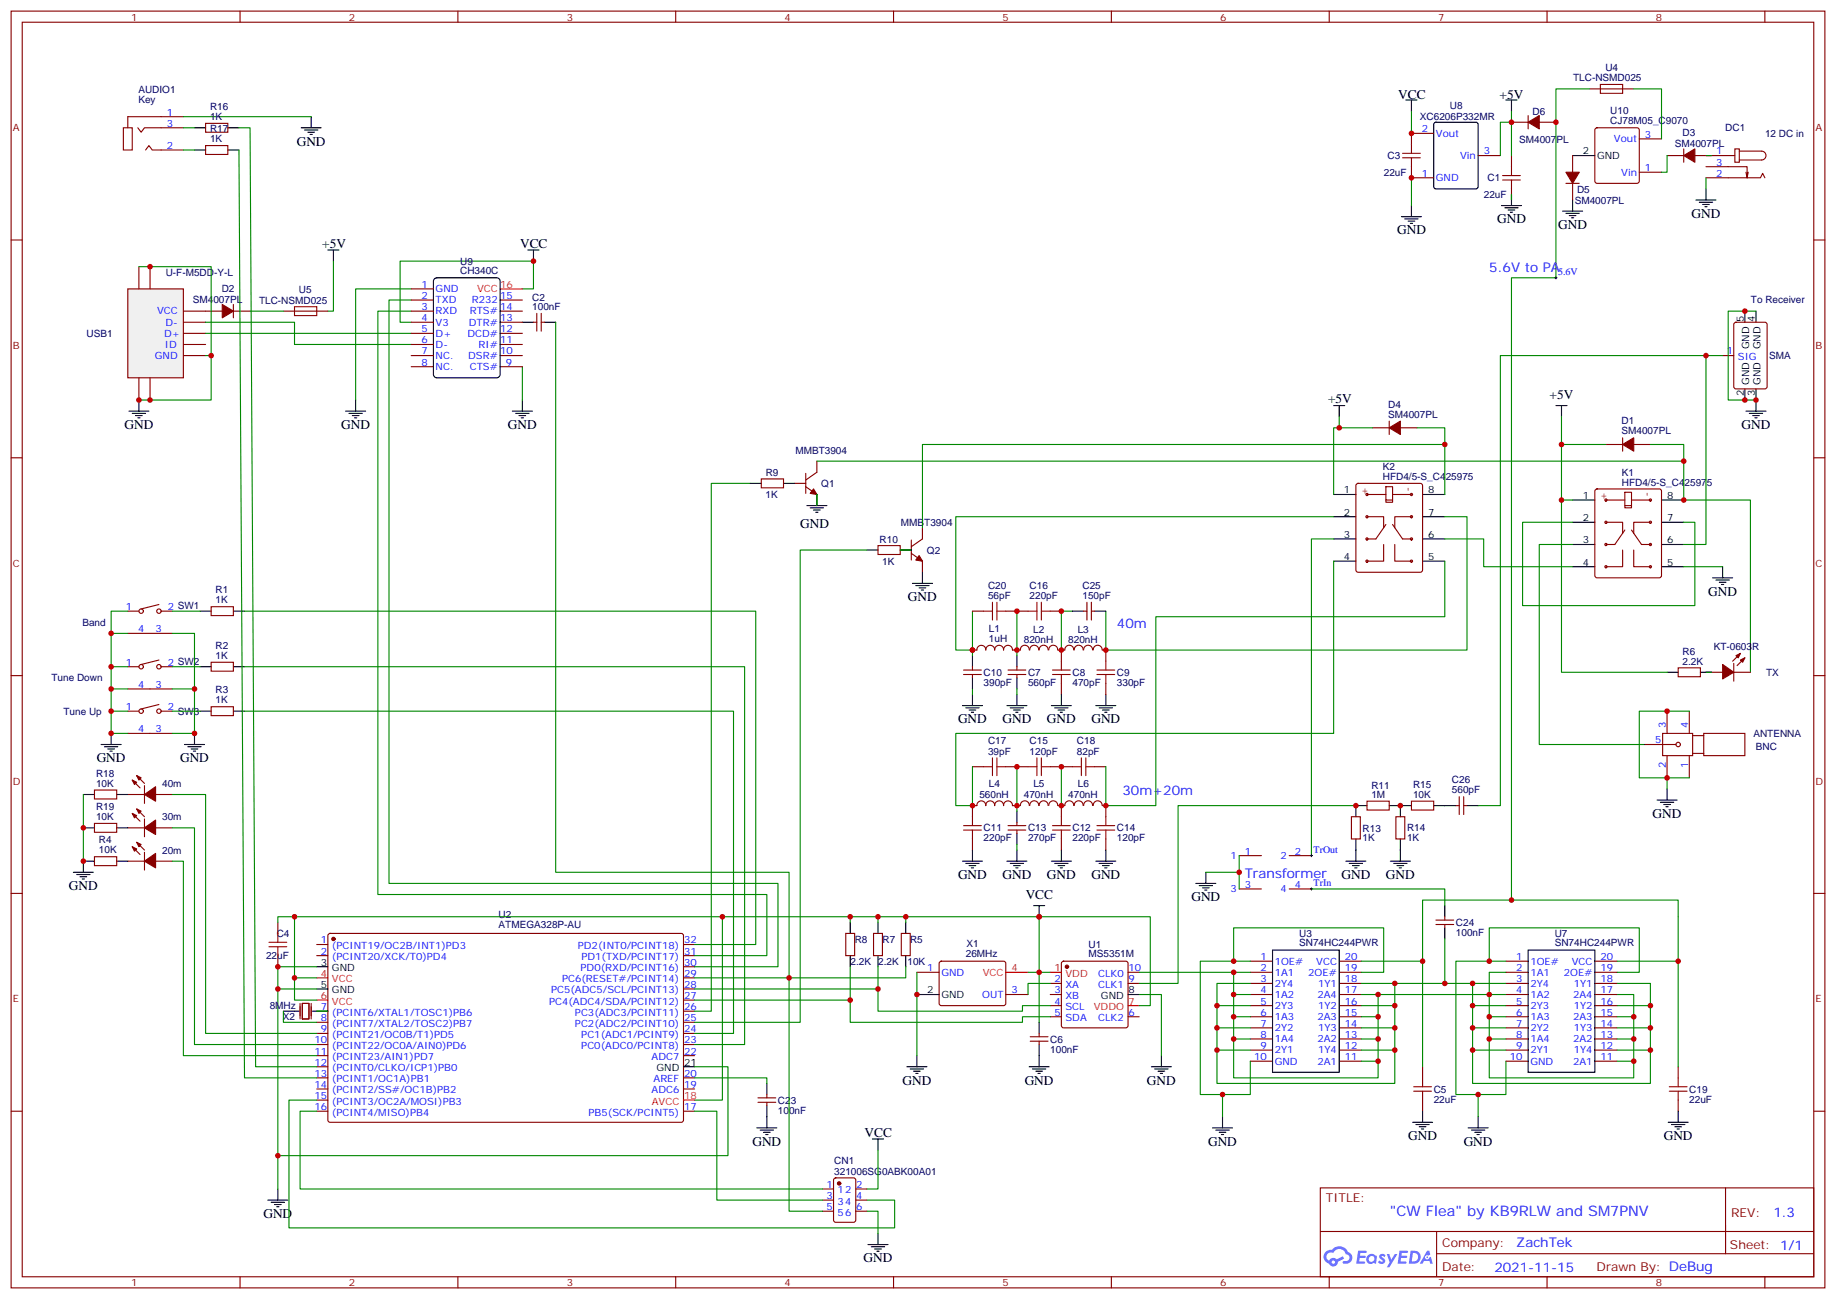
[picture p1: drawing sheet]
<svg xmlns="http://www.w3.org/2000/svg" width="583mm" height="413mm" viewBox="0 0 583 413" stroke-linecap="round" stroke-linejoin="round" font-family="sans-serif">
<defs><g id="words">
<text font-size="4.6" fill="#00f" x="441.2" y="386.1">&quot;CW Flea&quot; by KB9RLW and SM7PNV</text>
<g font-size="4.2">
<text x="443.8" y="31.4">VCC</text>
<text x="476" y="31.4">+5V</text>
<text x="94.2" y="46.2">GND</text>
<text x="475.2" y="70.9">GND</text>
<text x="537" y="69.1">GND</text>
<text x="443.5" y="74.4">GND</text>
<text x="494.6" y="72.7">GND</text>
<text x="102.3" y="78.7">+5V</text>
<text x="165.1" y="78.7">VCC</text>
<text x="421.6" y="128.1">+5V</text>
<text x="491.9" y="126.7">+5V</text>
<text x="39.5" y="136.2">GND</text>
<text x="108.3" y="136.2">GND</text>
<text x="161.2" y="136.2">GND</text>
<text x="552.8" y="136.2">GND</text>
<text x="254" y="167.6">GND</text>
<text x="288.2" y="190.9">GND</text>
<text x="542.2" y="189.1">GND</text>
<text x="304.1" y="229.7">GND</text>
<text x="318.2" y="229.7">GND</text>
<text x="332.3" y="229.7">GND</text>
<text x="346.4" y="229.7">GND</text>
<text x="30.7" y="242">GND</text>
<text x="57.1" y="242">GND</text>
<text x="524.6" y="259.6">GND</text>
<text x="304.1" y="279">GND</text>
<text x="318.2" y="279">GND</text>
<text x="332.3" y="279">GND</text>
<text x="346.4" y="279">GND</text>
<text x="425.8" y="279">GND</text>
<text x="439.9" y="279">GND</text>
<text x="21.9" y="282.6">GND</text>
<text x="325.6" y="285.4">VCC</text>
<text x="378.2" y="286.1">GND</text>
<text x="286.5" y="344.3">GND</text>
<text x="325.3" y="344.3">GND</text>
<text x="364.1" y="344.3">GND</text>
<text x="238.8" y="363.7">GND</text>
<text x="274.5" y="360.9">VCC</text>
<text x="383.5" y="363.7">GND</text>
<text x="447" y="362">GND</text>
<text x="464.6" y="363.7">GND</text>
<text x="528.1" y="362">GND</text>
<text x="83.6" y="386.6">GND</text>
<text x="274.1" y="400.8">GND</text>
</g>
<g font-size="4.2" fill="#00f">
<text x="472.7" y="86.4">5.6V to PA</text>
<text x="354.5" y="199.3">40m</text>
<text x="356.3" y="252.2">30m+20m</text>
<text x="395.1" y="278.7">Transformer</text>
<text x="562.9" y="386.4">1.3</text>
<text x="481.3" y="395.9">ZachTek</text>
<text x="474.4" y="403.7">2021-11-15</text>
</g>
<g font-size="3.9" fill="#800">
<text x="420.9" y="381.7">TITLE:</text>
<text x="549.5" y="386.4">REV:</text>
<text x="457.8" y="395.9">Company:</text>
<text x="549.1" y="396.5">Sheet: 1/1</text>
<text x="457.8" y="403.6">Date:</text>
<text x="506.8" y="403.7">Drawn By: DeBug</text>
</g>
<g font-size="3.2" fill="#800">
<text x="41.6" y="6.5">1</text>
<text x="110.8" y="6.5">2</text>
<text x="179.9" y="6.5">3</text>
<text x="249.1" y="6.5">4</text>
<text x="318.2" y="6.5">5</text>
<text x="387.3" y="6.5">6</text>
<text x="456.5" y="6.5">7</text>
<text x="525.6" y="6.5">8</text>
<text x="4.1" y="41.6">A</text>
<text x="576.3" y="41.6">A</text>
<text x="4.1" y="110.8">B</text>
<text x="576.3" y="110.8">B</text>
<text x="432.5" y="154.5" transform="rotate(90 432.5 154.5)">+</text>
<text x="446.3" y="154.5" transform="rotate(90 446.3 154.5)">-</text>
<text x="508.4" y="156.3" transform="rotate(90 508.4 156.3)">+</text>
<text x="522.1" y="156.3" transform="rotate(90 522.1 156.3)">-</text>
<text x="4.1" y="179.9">C</text>
<text x="576.3" y="179.9">C</text>
<text x="4.1" y="249.1">D</text>
<text x="576.3" y="249.1">D</text>
<text x="4.1" y="318.2">E</text>
<text x="576.3" y="318.2">E</text>
<text x="41.6" y="408.3">1</text>
<text x="110.8" y="408.3">2</text>
<text x="179.9" y="408.3">3</text>
<text x="249.1" y="408.3">4</text>
<text x="318.2" y="408.3">5</text>
<text x="387.3" y="408.3">6</text>
<text x="456.5" y="408.3">7</text>
<text x="525.6" y="408.3">8</text>
</g>
<g font-size="3.2" fill="#000080">
<text x="509.6" y="22.6">U4</text>
<text x="43.9" y="29.4">AUDIO1</text>
<text x="499.4" y="25.8">TLC-NSMD025</text>
<text x="43.9" y="32.6">Key</text>
<text x="66.7" y="34.9">R16</text>
<text x="460.2" y="34.7">U8</text>
<text x="66.7" y="38.1">1K</text>
<text x="66.7" y="41.9">R17</text>
<text x="450.7" y="38.2">XC6206P332MR</text>
<text x="486.5" y="36.5">D6</text>
<text x="511.1" y="39.4">CJ78M05_C9070</text>
<text x="511.1" y="36.3">U10</text>
<text x="547.7" y="41.7">DC1</text>
<text x="66.7" y="45.2">1K</text>
<text x="482.2" y="45.3">SM4007PL</text>
<text x="531.6" y="46.8">SM4007PL</text>
<text x="534.1" y="43.3">D3</text>
<text x="560.3" y="43.4">12 DC in</text>
<text x="440.4" y="50.5">C3</text>
<text x="439.3" y="55.8">22uF</text>
<text x="472.2" y="57.6">C1</text>
<text x="471" y="62.9">22uF</text>
<text x="499.9" y="64.7">SM4007PL</text>
<text x="500.6" y="61.1">D5</text>
<text x="52.6" y="87.5">U-F-M5DD-Y-L</text>
<text x="146.1" y="87.1">CH340C</text>
<text x="146.1" y="84">U9</text>
<text x="70.4" y="92.7">D2</text>
<text x="94.9" y="93.1">U5</text>
<text x="169" y="95.5">C2</text>
<text x="61.2" y="96.2">SM4007PL</text>
<text x="82.2" y="96.4">TLC-NSMD025</text>
<text x="169" y="98.4">100nF</text>
<text x="555.8" y="96.3">To Receiver</text>
<text x="27.4" y="107">USB1</text>
<text x="561.6" y="113.9">SMA</text>
<text x="440.6" y="129.5">D4</text>
<text x="440.6" y="132.6">SM4007PL</text>
<text x="514.7" y="137.9">SM4007PL</text>
<text x="514.7" y="134.8">D1</text>
<text x="252.5" y="144">MMBT3904</text>
<text x="439" y="149.2">K2</text>
<text x="243.1" y="151.1">R9</text>
<text x="260.7" y="154.6">Q1</text>
<text x="439" y="152.4">HFD4/5-S_C425975</text>
<text x="514.8" y="154.2">HFD4/5-S_C425975</text>
<text x="514.8" y="151">K1</text>
<text x="243" y="158.1">1K</text>
<text x="286" y="166.9">MMBT3904</text>
<text x="279.2" y="172.2">R10</text>
<text x="280" y="179.3">1K</text>
<text x="294.2" y="175.8">Q2</text>
<text x="68.4" y="191.6">1K</text>
<text x="68.4" y="188.3">R1</text>
<text x="313.6" y="190.1">56pF</text>
<text x="313.6" y="186.9">C20</text>
<text x="326.8" y="190.1">220pF</text>
<text x="326.8" y="186.9">C16</text>
<text x="343.6" y="190.1">150pF</text>
<text x="343.6" y="187">C25</text>
<text x="26.1" y="198.7">Band</text>
<text x="313.9" y="203.8">1uH</text>
<text x="313.9" y="200.7">L1</text>
<text x="328" y="200.8">L2</text>
<text x="342.1" y="200.8">L3</text>
<text x="68.4" y="209.2">1K</text>
<text x="68.4" y="206">R2</text>
<text x="325" y="204">820nH</text>
<text x="339.1" y="204">820nH</text>
<text x="534.1" y="208">R6</text>
<text x="544" y="206.4">KT-0603R</text>
<text x="312.2" y="214.6">C10</text>
<text x="326.3" y="214.6">C7</text>
<text x="340.4" y="214.6">C8</text>
<text x="354.5" y="214.6">C9</text>
<text x="534.1" y="211">2.2K</text>
<text x="560.6" y="214.5">TX</text>
<text x="16.3" y="216.3">Tune Down</text>
<text x="68.4" y="220.1">R3</text>
<text x="312.2" y="217.7">390pF</text>
<text x="326.3" y="217.7">560pF</text>
<text x="340.4" y="217.7">470pF</text>
<text x="354.5" y="217.7">330pF</text>
<text x="20.2" y="226.9">Tune Up</text>
<text x="56.4" y="226.9">SW3</text>
<text x="68.4" y="223.3">1K</text>
<text x="556.6" y="234">ANTENNA</text>
<text x="313.6" y="239.5">39pF</text>
<text x="313.6" y="236.3">C17</text>
<text x="326.8" y="239.5">120pF</text>
<text x="326.8" y="236.3">C15</text>
<text x="341.9" y="239.5">82pF</text>
<text x="341.9" y="236.3">C18</text>
<text x="557.4" y="238.1">BNC</text>
<text x="30.5" y="249.8">10K</text>
<text x="30.5" y="246.6">R18</text>
<text x="51.5" y="249.8">40m</text>
<text x="313.9" y="250">L4</text>
<text x="328" y="250">L5</text>
<text x="342.1" y="250">L6</text>
<text x="435.3" y="250.4">R11</text>
<text x="448.5" y="250.1">R15</text>
<text x="460.9" y="251.9">560pF</text>
<text x="460.9" y="248.7">C26</text>
<text x="30.5" y="257.1">R19</text>
<text x="310.9" y="253.4">560nH</text>
<text x="325" y="253.4">470nH</text>
<text x="339.1" y="253.4">470nH</text>
<text x="435.3" y="253.3">1M</text>
<text x="448.5" y="253.3">10K</text>
<text x="30.5" y="260.4">10K</text>
<text x="51.5" y="260.4">30m</text>
<text x="312.2" y="264">C11</text>
<text x="326.3" y="263.9">C13</text>
<text x="340.4" y="264">C12</text>
<text x="354.5" y="263.9">C14</text>
<text x="432.5" y="264">R13</text>
<text x="446.6" y="264">R14</text>
<text x="31.4" y="267.7">R4</text>
<text x="312.2" y="267.1">220pF</text>
<text x="326.3" y="267.1">270pF</text>
<text x="340.4" y="267.1">220pF</text>
<text x="354.5" y="267.1">120pF</text>
<text x="432.5" y="266.9">1K</text>
<text x="446.6" y="267.1">1K</text>
<text x="31.4" y="270.9">10K</text>
<text x="51.5" y="271">20m</text>
<text x="158.3" y="291.3">U2</text>
<text x="462.1" y="293.9">C24</text>
<text x="87.9" y="297.5">C4</text>
<text x="158.3" y="294.7">ATMEGA328P-AU</text>
<text x="271.3" y="299.2">R8</text>
<text x="280.1" y="299.2">R7</text>
<text x="288.9" y="299.2">R5</text>
<text x="412.4" y="297.5">U3</text>
<text x="462.1" y="297.2">100nF</text>
<text x="493.5" y="297.5">U7</text>
<text x="84.4" y="304.6">22uF</text>
<text x="306.6" y="303.9">26MHz</text>
<text x="306.8" y="300.7">X1</text>
<text x="345.6" y="304">MS5351M</text>
<text x="345.6" y="301">U1</text>
<text x="412.4" y="300.4">SN74HC244PWR</text>
<text x="493.5" y="300.4">SN74HC244PWR</text>
<text x="270" y="306.3">2.2K</text>
<text x="278.8" y="306.3">2.2K</text>
<text x="288.1" y="306.3">10K</text>
<text x="85.6" y="320.4">8MHz</text>
<text x="89.8" y="323.9">X2</text>
<text x="333.4" y="334.2">100nF</text>
<text x="333.4" y="331">C6</text>
<text x="455.1" y="346.9">C5</text>
<text x="536.2" y="346.9">C19</text>
<text x="246.9" y="353.6">100nF</text>
<text x="246.9" y="350.4">C23</text>
<text x="455.1" y="350.1">22uF</text>
<text x="536.2" y="350.1">22uF</text>
<text x="264.8" y="369.5">CN1</text>
<text x="264.8" y="372.9">321006SG0ABK00A01</text>
</g>
<g font-size="3.2" fill="#00f">
<text x="52.9" y="36.7">1</text>
<text x="52.9" y="40.2">3</text>
<text x="451.3" y="42">2</text>
<text x="52.9" y="47.3">2</text>
<text x="455.8" y="43.4">Vout</text>
<text x="512.3" y="45.2">Vout</text>
<text x="522.1" y="43.7">3</text>
<text x="463.4" y="50.4">Vin</text>
<text x="471" y="49">3</text>
<text x="544.8" y="49">1</text>
<text x="544.8" y="52.6">3</text>
<text x="451.3" y="56.1">1</text>
<text x="455.8" y="57.5">GND</text>
<text x="514.6" y="55.7">Vin</text>
<text x="522.1" y="54.3">1</text>
<text x="544.8" y="56.1">2</text>
<text x="494.6" y="87.3">5.6V</text>
<text x="133.8" y="94.9">2</text>
<text x="133.8" y="91.4">1</text>
<text x="138.3" y="92.8">GND</text>
<text x="158.7" y="94.9">15</text>
<text x="49.8" y="99.8">VCC</text>
<text x="133.8" y="102">4</text>
<text x="133.8" y="98.4">3</text>
<text x="138.3" y="99.8">RXD</text>
<text x="138.3" y="96.3">TXD</text>
<text x="149.1" y="99.8">RTS#</text>
<text x="149.8" y="96.3">R232</text>
<text x="158.7" y="98.4">14</text>
<text x="158.7" y="102">13</text>
<text x="52.1" y="106.9">D+</text>
<text x="52.6" y="103.4">D-</text>
<text x="133.8" y="105.5">5</text>
<text x="138.3" y="106.9">D+</text>
<text x="138.3" y="103.4">V3</text>
<text x="148.3" y="106.9">DCD#</text>
<text x="148.8" y="103.4">DTR#</text>
<text x="158.7" y="105.5">12</text>
<text x="49.2" y="113.9">GND</text>
<text x="52.3" y="110.4">ID</text>
<text x="133.8" y="112.5">7</text>
<text x="133.8" y="109">6</text>
<text x="138.3" y="113.9">NC.</text>
<text x="138.3" y="110.4">D-</text>
<text x="148.6" y="113.9">DSR#</text>
<text x="151.9" y="110.4">RI#</text>
<text x="158.7" y="109">11</text>
<text x="158.7" y="112.5">10</text>
<text x="548.1" y="112.5">1</text>
<text x="133.8" y="116.1">8</text>
<text x="138.3" y="117.5">NC.</text>
<text x="149.1" y="117.5">CTS#</text>
<text x="160.5" y="116.1">9</text>
<text x="551.6" y="114.3">SIG</text>
<text x="40" y="193.7">1</text>
<text x="53.3" y="193.7">2 SW1</text>
<text x="43.8" y="200.7">4</text>
<text x="49.4" y="200.7">3</text>
<text x="40" y="211.3">1</text>
<text x="53.3" y="211.3">2 SW2</text>
<text x="43.8" y="218.4">4</text>
<text x="49.4" y="218.4">3</text>
<text x="40" y="225.4">1</text>
<text x="53.3" y="225.4">2</text>
<text x="43.8" y="232.5">4</text>
<text x="49.4" y="232.5">3</text>
<text x="528.8" y="231.1" transform="rotate(-90 528.8 231.1)">3</text>
<text x="535.9" y="231.1" transform="rotate(-90 535.9 231.1)">4</text>
<text x="525.4" y="236">5</text>
<text x="528.8" y="243.7" transform="rotate(-90 528.8 243.7)">2</text>
<text x="535.9" y="243.7" transform="rotate(-90 535.9 243.7)">1</text>
<text x="390.6" y="272.7">1</text>
<text x="395.1" y="271.3">1</text>
<text x="406.5" y="272.7">2</text>
<text x="411" y="271.3">2</text>
<text x="417" y="270.8">TrOut</text>
<text x="395.1" y="281.9">3</text>
<text x="411" y="281.9">4</text>
<text x="417" y="281.3">TrIn</text>
<text x="390.6" y="283.3">3</text>
<text x="406.5" y="283.3">4</text>
<text x="101.9" y="299.5">1</text>
<text x="217.1" y="299.5">32</text>
<text x="101.9" y="303">2</text>
<text x="105.4" y="301.3">(PCINT19/OC2B/INT1)PD3</text>
<text x="105.4" y="304.8">(PCINT20/XCK/T0)PD4</text>
<text x="183.4" y="301.3">PD2(INT0/PCINT18)</text>
<text x="184.6" y="304.8">PD1(TXD/PCINT17)</text>
<text x="217.1" y="303">31</text>
<text x="400.2" y="304.8">1</text>
<text x="426.9" y="304.8">20</text>
<text x="481.3" y="304.8">1</text>
<text x="508" y="304.8">20</text>
<text x="178.4" y="311.9">PC6(RESET#/PCINT14)</text>
<text x="184.3" y="308.3">PD0(RXD/PCINT16)</text>
<text x="217.1" y="310.1">29</text>
<text x="217.1" y="306.6">30</text>
<text x="294.3" y="308.3">1</text>
<text x="298.8" y="309.7">GND</text>
<text x="334.7" y="311.9">2</text>
<text x="348.6" y="310.1">CLK0</text>
<text x="358.2" y="311.9">9</text>
<text x="358.2" y="308.3">10</text>
<text x="400.2" y="308.3">2</text>
<text x="400.2" y="311.9">3</text>
<text x="404.6" y="306.2">1OE#</text>
<text x="404.6" y="309.7">1A1</text>
<text x="415.3" y="309.7">2OE#</text>
<text x="417.8" y="306.2">VCC</text>
<text x="426.9" y="311.9">18</text>
<text x="426.9" y="308.3">19</text>
<text x="481.3" y="308.3">2</text>
<text x="481.3" y="311.9">3</text>
<text x="485.8" y="306.2">1OE#</text>
<text x="485.8" y="309.7">1A1</text>
<text x="496.4" y="309.7">2OE#</text>
<text x="498.9" y="306.2">VCC</text>
<text x="508" y="311.9">18</text>
<text x="508" y="308.3">19</text>
<text x="174.9" y="315.4">PC5(ADC5/SCL/PCINT13)</text>
<text x="217.1" y="317.1">27</text>
<text x="217.1" y="313.6">28</text>
<text x="311.8" y="316.8">OUT</text>
<text x="321" y="315.4">3</text>
<text x="334.7" y="315.4">3</text>
<text x="338.2" y="313.6">XA</text>
<text x="338.2" y="317.1">XB</text>
<text x="348.6" y="313.6">CLK1</text>
<text x="400.2" y="315.4">4</text>
<text x="404.6" y="313.3">2Y4</text>
<text x="404.6" y="316.8">1A2</text>
<text x="418.2" y="316.8">2A4</text>
<text x="418.4" y="313.3">1Y1</text>
<text x="426.9" y="315.4">17</text>
<text x="481.3" y="315.4">4</text>
<text x="485.8" y="313.3">2Y4</text>
<text x="485.8" y="316.8">1A2</text>
<text x="499.3" y="316.8">2A4</text>
<text x="499.5" y="313.3">1Y1</text>
<text x="508" y="315.4">17</text>
<text x="101.9" y="320.7">7</text>
<text x="105.4" y="322.4">(PCINT6/XTAL1/TOSC1)PB6</text>
<text x="174.3" y="318.9">PC4(ADC4/SDA/PCINT12)</text>
<text x="182.5" y="322.4">PC3(ADC3/PCINT11)</text>
<text x="217.1" y="320.7">26</text>
<text x="334.7" y="318.9">4</text>
<text x="334.7" y="322.4">5</text>
<text x="338.2" y="320.7">SCL</text>
<text x="358.2" y="322.4">6</text>
<text x="400.2" y="318.9">5</text>
<text x="400.2" y="322.4">6</text>
<text x="404.6" y="320.3">2Y3</text>
<text x="404.6" y="323.9">1A3</text>
<text x="418.2" y="323.9">2A3</text>
<text x="418.4" y="320.3">1Y2</text>
<text x="426.9" y="322.4">15</text>
<text x="426.9" y="318.9">16</text>
<text x="481.3" y="318.9">5</text>
<text x="481.3" y="322.4">6</text>
<text x="485.8" y="320.3">2Y3</text>
<text x="485.8" y="323.9">1A3</text>
<text x="499.3" y="323.9">2A3</text>
<text x="499.5" y="320.3">1Y2</text>
<text x="508" y="322.4">15</text>
<text x="508" y="318.9">16</text>
<text x="101.9" y="324.2">8</text>
<text x="101.9" y="327.7">9</text>
<text x="105.4" y="326">(PCINT7/XTAL2/TOSC2)PB7</text>
<text x="105.4" y="329.5">(PCINT21/OC0B/T1)PD5</text>
<text x="182.5" y="326">PC2(ADC2/PCINT10)</text>
<text x="184.5" y="329.5">PC1(ADC1/PCINT9)</text>
<text x="217.1" y="327.7">24</text>
<text x="217.1" y="324.2">25</text>
<text x="338.2" y="324.2">SDA</text>
<text x="348.6" y="324.2">CLK2</text>
<text x="400.2" y="326">7</text>
<text x="400.2" y="329.5">8</text>
<text x="404.6" y="327.4">2Y2</text>
<text x="418.4" y="327.4">1Y3</text>
<text x="426.9" y="329.5">13</text>
<text x="426.9" y="326">14</text>
<text x="481.3" y="326">7</text>
<text x="481.3" y="329.5">8</text>
<text x="485.8" y="327.4">2Y2</text>
<text x="499.5" y="327.4">1Y3</text>
<text x="508" y="329.5">13</text>
<text x="508" y="326">14</text>
<text x="99.9" y="331.3">10</text>
<text x="99.9" y="334.8">11</text>
<text x="105.4" y="333">(PCINT22/OC0A/AIN0)PD6</text>
<text x="184.5" y="333">PC0(ADC0/PCINT8)</text>
<text x="217.1" y="334.8">22</text>
<text x="217.1" y="331.3">23</text>
<text x="400.2" y="333">9</text>
<text x="404.6" y="330.9">1A4</text>
<text x="404.6" y="334.4">2Y1</text>
<text x="418.2" y="330.9">2A2</text>
<text x="418.4" y="334.4">1Y4</text>
<text x="426.9" y="333">12</text>
<text x="481.3" y="333">9</text>
<text x="485.8" y="330.9">1A4</text>
<text x="485.8" y="334.4">2Y1</text>
<text x="499.3" y="330.9">2A2</text>
<text x="499.5" y="334.4">1Y4</text>
<text x="508" y="333">12</text>
<text x="99.9" y="338.3">12</text>
<text x="99.9" y="341.8">13</text>
<text x="105.4" y="336.6">(PCINT23/AIN1)PD7</text>
<text x="105.4" y="340.1">(PCINT0/CLKO/ICP1)PB0</text>
<text x="206.8" y="336.6">ADC7</text>
<text x="217.1" y="341.8">20</text>
<text x="398.1" y="336.6">10</text>
<text x="404.6" y="338">GND</text>
<text x="418.2" y="338">2A1</text>
<text x="426.9" y="336.6">11</text>
<text x="479.3" y="336.6">10</text>
<text x="485.8" y="338">GND</text>
<text x="499.3" y="338">2A1</text>
<text x="508" y="336.6">11</text>
<text x="99.9" y="345.4">14</text>
<text x="105.4" y="343.6">(PCINT1/OC1A)PB1</text>
<text x="105.4" y="347.1">(PCINT2/SS#/OC1B)PB2</text>
<text x="206.8" y="347.1">ADC6</text>
<text x="207.4" y="343.6">AREF</text>
<text x="217.1" y="345.4">19</text>
<text x="99.9" y="348.9">15</text>
<text x="99.9" y="352.4">16</text>
<text x="105.4" y="350.7">(PCINT3/OC2A/MOSI)PB3</text>
<text x="217.1" y="352.4">17</text>
<text x="105.4" y="354.2">(PCINT4/MISO)PB4</text>
<text x="186.8" y="354.2">PB5(SCK/PCINT5)</text>
<text x="262.4" y="377.1">1</text>
<text x="271.8" y="377.1">2</text>
<text x="262.4" y="380.6">3</text>
<text x="265.9" y="378.9">12</text>
<text x="265.9" y="382.4">34</text>
<text x="271.8" y="380.6">4</text>
<text x="262.4" y="384.2">5</text>
<text x="265.9" y="385.9">56</text>
<text x="271.8" y="384.2">6</text>
</g>
<g font-size="3.2">
<text x="502.5" y="49">2</text>
<text x="506.9" y="50.4">GND</text>
<text x="553.5" y="102.1" transform="rotate(-90 553.5 102.1)">5</text>
<text x="557" y="102.1" transform="rotate(-90 557 102.1)">4</text>
<text x="555.3" y="110.9" transform="rotate(-90 555.3 110.9)">GND</text>
<text x="558.8" y="110.9" transform="rotate(-90 558.8 110.9)">GND</text>
<text x="553.5" y="125.7" transform="rotate(-90 553.5 125.7)">2</text>
<text x="555.3" y="122.2" transform="rotate(-90 555.3 122.2)">GND</text>
<text x="557" y="125.7" transform="rotate(-90 557 125.7)">3</text>
<text x="558.8" y="122.2" transform="rotate(-90 558.8 122.2)">GND</text>
<text x="426.6" y="156.6">1</text>
<text x="453.3" y="156.6">8</text>
<text x="502.5" y="158.4">1</text>
<text x="529.2" y="158.4">8</text>
<text x="426.6" y="163.7">2</text>
<text x="453.3" y="163.7">7</text>
<text x="502.5" y="165.5">2</text>
<text x="529.2" y="165.5">7</text>
<text x="426.6" y="170.7">3</text>
<text x="453.3" y="170.7">6</text>
<text x="502.5" y="172.5">3</text>
<text x="529.2" y="172.5">6</text>
<text x="426.6" y="177.8">4</text>
<text x="453.3" y="177.8">5</text>
<text x="502.5" y="179.6">4</text>
<text x="529.2" y="179.6">5</text>
<text x="101.9" y="306.6">3</text>
<text x="105.4" y="308.3">GND</text>
<text x="101.9" y="313.6">5</text>
<text x="105.4" y="315.4">GND</text>
<text x="294.3" y="315.4">2</text>
<text x="298.8" y="316.8">GND</text>
<text x="349.5" y="317.1">GND</text>
<text x="358.2" y="315.4">8</text>
<text x="208.4" y="340.1">GND</text>
<text x="217.1" y="338.3">21</text>
</g>
<g font-size="3.2" fill="#f00">
<text x="151.4" y="92.8">VCC</text>
<text x="158.7" y="91.4">16</text>
<text x="101.9" y="310.1">4</text>
<text x="105.4" y="311.9">VCC</text>
<text x="312" y="309.7">VCC</text>
<text x="321" y="308.3">4</text>
<text x="334.7" y="308.3">1</text>
<text x="338.2" y="310.1">VDD</text>
<text x="101.9" y="317.1">6</text>
<text x="105.4" y="318.9">VCC</text>
<text x="347.2" y="320.7">VDDO</text>
<text x="358.2" y="318.9">7</text>
<text x="206.9" y="350.7">AVCC</text>
<text x="217.1" y="348.9">18</text>
</g>
</g></defs>
<g fill="none" stroke="#870000" stroke-width=".35">
<path d="M3.5 3.5h575.8v405.4h-575.8zM7.1 7.1h568.6v398.2h-568.6zM76.2 3.5v3.6M145.3 3.5v3.6M214.5 3.5v3.6M283.6 3.5v3.6M352.8 3.5v3.6M421.9 3.5v3.6M491.1 3.5v3.6M560.2 3.5v3.6M3.5 76.2h3.6M575.7 76.2h3.6"/>
<path d="M3.5 145.3h3.6M575.7 145.3h3.6M3.5 214.5h3.6M575.7 214.5h3.6M3.5 283.6h3.6M575.7 283.6h3.6M3.5 352.8h3.6M575.7 352.8h3.6M419.1 377.1h156.6v28.2h-156.6zM547.7 377.1v20.9M419.1 391h156.5M456 398h119.6"/>
<path d="M456 391v14.1M76.2 405.3v3.6M145.3 405.3v3.6M214.5 405.3v3.6M283.6 405.3v3.6M352.8 405.3v3.6M421.9 405.3v3.6M491.1 405.3v3.6M560.2 405.3v3.6"/>
</g>
<g fill="#5487ff">
<path d="M438.1 398.3a1.22 1.22 0 0 1 1.7 .3l-.4 .5a.47 .47 0 0 0-.3-.4 .47 .47 0 0 0-.5 .2l.1 .3a1.14 1.14 0 0 1 .8 1.7 1.14 1.14 0 0 1-1.9 0l-.2-.2 .5-.5 .7 .4a.29 .29 0 0 0 .3-.3 .29 .29 0 0 0-.2-.3 1.04 1.04 0 0 1-.6-1.7z"/>
<path d="M431.1 397h2.3l.4 .2-.2 .5-1.8 .1-.1 .8h1.5l.3 .4-.3 .4h-1.6l-.2 1.1h1.7l.2 .3-.2 .3-2.6 .1z"/>
<path d="M444.2 397.1l2.7 .1-.1 .5-1.8 .1-.2 .8h1.6l.3 .4-.4 .4h-1.6l-.1 1.1h1.7l.2 .3-.2 .3-2.7 .1z"/>
<path d="M453 397.1h.7l.3 1.2-.6 .3a.69 .69 0 0 0-1 .3 .69 .69 0 0 0 .4 1 .69 .69 0 0 0 .9-.7l.5-.2 .6 2.2h-.8l-.3-.9h-1.7l-.5 .9h-.8z"/>
<path d="M440.2 398.1h.8l.6 1.9 1.1-1.9h.9l-2.6 4.2h-.8l.9-1.5z"/>
<path d="M447.8 397.1l-.6 4.1h1.3a2.11 2.11 0 0 0 2.5-2.1 2.11 2.11 0 0 0-2.5-2zM448.5 397.8a1.43 1.43 0 0 1 1.6 1.6 1.43 1.43 0 0 1-2 1.1z"/>
<path d="M434.1 398.7a1.54 1.54 0 0 0-.1 2.1 1.54 1.54 0 0 0 2.1 .2l.7 .2 .3-2.3-.6-.3a1.49 1.49 0 0 0-2.4 .1zM434.3 399.7a.95 .95 0 0 1 1.9 0 .95 .95 0 0 1-1.9 0z"/>
<path d="M420.8 397.4a2.18 2.18 0 0 0 1.1 3.7 1.44 1.44 0 0 0 1.6 1 1.44 1.44 0 0 0 1.2-1.5l2-1-.5-.8-1.9 1a1.47 1.47 0 0 0-2.4 .4 1.39 1.39 0 0 1-.7-1.9 1.39 1.39 0 0 1 2-.5 2.12 2.12 0 0 1 2.2-1.3 2.12 2.12 0 0 1 1.9 1.7 1.14 1.14 0 0 1 1 1.4 1.14 1.14 0 0 1-1.6 .8 .43 .43 0 0 0-.5 .3 .43 .43 0 0 0 .4 .5 1.98 1.98 0 0 0 2.5-1.2 1.98 1.98 0 0 0-1.2-2.5 3.1 3.1 0 0 0-5.3-.7l-.9 .1zM422.7 400.7a.55 .55 0 0 1 1.1 0 .55 .55 0 0 1-1.1 0z"/>
<circle cx="453" cy="399.2" r=".26"/>
</g>
<g fill="none" stroke="#870000" stroke-width=".35">
<path d="M479.8 49.4v3.5M479.8 60v3.5M541.5 56.4h17.3l.7-1.4 .7 1.4M541.5 52.9h13.1v3.5l.3-1.7M541.5 49.4h9.2M550.7 47.3h1.4v4.2h-1.4zM552.1 48h7.1a1.41 1.41 0 0 1 1.4 1.4 1.41 1.41 0 0 1-1.4 1.4h-7.1M554.2 54.7l.4 1.7M65.3 98.8h5.3M74.1 96.7v4.2M74.1 98.8h5.3M515.1 139v4.2"/>
<path d="M252.2 153.5h3.6M255.8 154.5l3.5 2.5v3.5M255.8 150.3v6.3M259.3 146.4v3.5l-3.5 2.5M506.5 155.4l.4-.2h19.8l.5 .2 .2 .5v26.8l-.2 .5-.5 .2h-19.8l-.5-.2-.2-.5v-26.8zM509.8 158.8h6M509.8 141.1h5.3M515.8 156.3h2.1v4.2h-2.1zM517.9 158.8h6M518.6 141.1h5.3M509.8 165.8h5.3v3.5M515.1 174.6v5.3h-5.3"/>
<path d="M515.8 160.5v.7h2.1v-.7M515.8 168.3l-3.2 4.6h-2.8M517.9 168.3l3.2 4.6h2.8M518.6 174.6v5.3h5.3M523.9 165.8h-5.3v3.5M40.6 194h3.5M50.4 191.9l-5.6 1.4M51.2 194h3.5M67 192.6h7.1v2.8h-7.1zM40.6 201.1h14.1M40.6 211.7h3.5M40.6 218.7h14.1"/>
<path d="M50.4 209.5l-5.6 1.5M51.2 211.7h3.5M67 210.3h7.1v2.8h-7.1zM40.6 225.8h3.5M40.6 232.8h14.1M50.4 223.7l-5.6 1.4M51.2 225.8h3.5M67 224.4h7.1v2.8h-7.1zM40.6 252.2h5.3M42 247.7l2.4 2.4M42 258.2l2.4 2.5M43.4 246.2l2.5 2.5"/>
<path d="M43.4 256.8l2.5 2.5M45.9 249.4v5.7M45.9 260v5.6M49.4 252.2h5.3M30 272h7v2.8h-7zM40.6 262.8h5.3M40.6 273.4h5.3M42 268.8l2.4 2.5M43.4 267.4l2.5 2.5M45.9 270.6v5.6M49.4 262.8h5.3M49.4 273.4h5.3"/>
<path d="M100.5 299.9h3.6M104.3 296.5l.5-.2 111.7 .1 .5 .6-.1 58.9-.6 .4-111.8-.1-.4-.6v-58.6zM217 299.9h3.5M95.2 318.6v4.9M96 318.6h2.1v4.9h-2.1zM98.8 318.6v4.9M100.5 303.4h3.6M217 303.4h3.5M217 317.5h3.5M217 314h3.5M217 310.4h3.5M217 306.9h3.5"/>
<path d="M291 308.7h7.1M298.3 305.4l.5-.2h20l.5 .7-.1 12.9-.6 .5-20.1-.1-.4-.6v-12.7zM319.3 315.7h7M333.4 312.2h3.5M333.4 315.7h3.5M333.4 319.3h3.5M337.1 305.4l.5-.2h19.8l.5 .2 .2 .5v19.7l-.3 .5-.4 .2h-19.8l-.5-.2-.2-.5v-19.7zM358.1 312.2h3.5M358.1 308.7h3.5M396.9 312.2h7M396.9 315.7h7M396.9 319.3h7"/>
<path d="M396.9 308.7h7M396.9 305.2h7M425.1 312.2h7.1M425.1 315.7h7.1M425.1 319.3h7.1M425.1 308.7h7.1M425.1 305.2h7.1M100.5 321h3.6M100.5 324.6h3.6M100.5 328.1h3.6M100.5 331.6h3.6M100.5 335.1h3.6"/>
<path d="M100.5 338.7h3.6M217 321h3.5M217 324.6h3.5M217 328.1h3.5M217 331.6h3.5M217 335.1h3.5M333.4 322.8h3.5M358.1 322.8h3.5M396.9 322.8h7M396.9 326.3h7M396.9 329.8h7M396.9 333.4h7"/>
<path d="M396.9 336.9h7M425.1 322.8h7.1M425.1 326.3h7.1M425.1 329.8h7.1M425.1 333.4h7.1M425.1 336.9h7.1M100.5 342.2h3.6M100.5 345.7h3.6M100.5 349.3h3.6M100.5 352.8h3.6M217 342.2h3.5M217 345.7h3.5"/>
<path d="M217 352.8h3.5"/>
<circle cx="509.8" cy="158.8" r=".35"/>
<circle cx="523.9" cy="158.8" r=".35"/>
<circle cx="509.8" cy="172.9" r=".35"/>
<circle cx="509.8" cy="165.8" r=".35"/>
<circle cx="509.8" cy="179.9" r=".35"/>
<circle cx="523.9" cy="179.9" r=".35"/>
<circle cx="523.9" cy="172.9" r=".35"/>
<circle cx="523.9" cy="165.8" r=".35"/>
<circle cx="44.8" cy="194" r=".71"/>
<circle cx="50.4" cy="194" r=".71"/>
<circle cx="44.8" cy="211.7" r=".71"/>
<circle cx="50.4" cy="211.7" r=".71"/>
<circle cx="44.8" cy="225.8" r=".71"/>
<circle cx="50.4" cy="225.8" r=".71"/>
</g>
<g fill="#870000" stroke="#870000" stroke-width=".35">
<path d="M258.2 155.2l1.1 1.8-2.1-.4z"/>
<path d="M515.1 141.1l3.5-2.1v4.2z"/>
<path d="M42 247.7l1.4 .7-.7 .7z"/>
<path d="M43.4 246.2l1.4 .7-.7 .8z"/>
<path d="M45.9 252.2l3.5-2.4v4.6z"/>
<path d="M42 258.2l1.4 .7-.7 .7z"/>
<path d="M43.4 256.8l1.4 .7-.7 .7z"/>
<path d="M45.9 262.8l3.5-2.4v4.5z"/>
<path d="M42 268.8l1.4 .7-.7 .7z"/>
<path d="M43.4 267.4l1.4 .7-.7 .7z"/>
<path d="M45.9 273.4l3.5-2.5v4.6z"/>
<path d="M70.6 96.7l3.5 2.1-3.5 2.1z"/>
<circle cx="338.7" cy="306.9" r=".53"/>
<circle cx="105.8" cy="298.1" r=".53"/>
</g>
<path d="M100.5 310.4h3.6M100.5 317.5h3.6M319.3 308.7h7M333.4 308.7h3.5M358.1 319.3h3.5M217 349.3h3.5" fill="none" stroke="#f00" stroke-width=".35"/>
<g fill="none" stroke="#000" stroke-width=".35">
<path d="M541.5 60v3.5M476.6 65.3h6.4M477.7 66h4.2M478.7 66.7h2.1M479.4 67.4h.7M479.8 61.7v3.6M538.3 63.5h6.4M539.4 64.2h4.2M540.5 64.9h2.1M541.2 65.6h.7M493.9 128.8h3.5M495.7 128.8v3.5"/>
<path d="M259.3 157v3.5M499.2 158.8h7M527.4 158.8h7.1M256.1 160.5h6.4M257.2 161.2h4.2M258.2 161.9h2.1M258.9 162.6h.7M499.2 179.9h7M499.2 165.8h7M499.2 172.9h7M527.4 179.9h7.1M527.4 165.8h7.1"/>
<path d="M527.4 172.9h7.1M63.5 194h3.5M74.1 194h3.5M63.5 211.7h3.5M74.1 211.7h3.5M32.1 236.4h6.4M33.2 237.1h4.2M34.2 237.8h2.1M34.9 238.5h.7M35.3 232.8v3.6M63.5 225.8h3.5M74.1 225.8h3.5"/>
<path d="M23.3 276.9h6.3M24.3 277.6h4.3M25.4 278.3h2.1M26.1 279h.7M30 273.4h-3.5v3.5M37 273.4h3.6M328.1 287.5h3.5M329.8 287.5v3.5M100.5 306.9h3.6M100.5 314h3.6M291 315.7h7.1M358.1 315.7h3.5"/>
<path d="M403.9 301.6h21.2v38.8h-21.2zM90 321h4.9M99.1 321h5M217 338.7h3.5M287.9 338.7h6.3M288.9 339.4h4.3M291 335.1v3.6M365.5 338.7h6.3M366.5 339.4h4.3M368.7 335.1v3.6M290 340.1h2.1M290.7 340.8h.7"/>
<path d="M367.6 340.1h2.1M368.3 340.8h.7M384.9 358.1h6.3M385.9 358.8h4.3M387 359.5h2.1M388.1 354.5v3.6M88.2 377.5v3.5M387.7 360.2h.7M85 381h6.4M86.1 381.7h4.2M87.1 382.4h2.2M87.8 383.1h.7"/>
</g>
<g fill="none" stroke="#008700" stroke-width=".35">
<path d="M541.5 56.4v3.6M479.8 61.7v1.8M495.7 132.3v26.5h3.5M259.3 146.4h275.2v12.4h21.1v54.6M495.7 141.1h14.1M523.9 141.1h10.6v5.3M40.6 194h-5.3v17.7h5.3M54.7 194h8.8M77.6 194h162.3v105.9h-19.4M35.3 211.7v14.1h5.3M54.7 211.7h8.8M77.6 211.7h158.8v119.9h-15.9"/>
<path d="M35.3 225.8v7M54.7 225.8h8.8M77.6 225.8h155.2v102.3h-12.3M93.5 291v26.5h7M532.7 291v-5.2h-81.1v19.4h-19.4M88.2 314v63.5M100.5 306.9h-12.3v7.1h12.3M220.5 314h58.2v7h45.9v-1.7h8.8M220.5 317.5h49.4v7.1h54.7v-1.8h8.8M291 308.7v26.4M333.4 312.2h-7.1v3.5M361.6 319.3h3.5v-28.3h-135.8v58.3h-8.8"/>
<path d="M361.6 308.7h30M386.3 319.3v7h10.6M391.6 315.7v7.1h5.3M391.6 305.2v-10.6h47.6v14.1h-7M396.9 308.7h-5.3v7h5.3M396.9 312.2h-10.6v7.1h10.6M396.9 305.2h-15.9v42.3h7.1M432.2 315.7h5.2v7.1M432.2 319.3h10.5v7M432.2 312.2h10.5v7.1M90 321v3.6h10.5M100.5 321h3.6"/>
<path d="M220.5 338.7h10.6v28.2h-142.9M386.3 326.3v7.1h10.6M386.3 333.4v10.6h56.4v-10.6h-10.5M391.6 322.8v7h5.3M391.6 329.8v12.4h45.8v-5.3h-5.2M396.9 336.9v10.6h-8.8v7M432.2 329.8h5.2v7.1M432.2 322.8h5.2v7M432.2 326.3h10.5v7.1"/>
</g>
<path d="M477 55.7h5.6M477 57.1h5.6M479.8 52.9v2.8M479.8 57.1v2.9" fill="none" stroke="#a10000" stroke-width=".35"/>
<path d="M40.6 91.7h17.6v28.2h-17.6z" fill="#f0f0f0" stroke="#870000" stroke-width=".35"/>
<g fill="none" stroke="#870000" stroke-width=".35">
<path d="M58.2 37h-17.6v3.6M65.3 39.2h7v2.8h-7zM479.8 38.8h5.3M485.1 36.7v4.2M488.6 38.8h5.3M504.5 28.2h14.1M39.2 40.6h2.8v7h-2.8zM43.7 40.6l1.1 1.4 1.1-1.4h12.3M46.2 47.6l1.1-1.4 1 1.4h9.9M65.3 46.2h7v2.8h-7zM448 52.9v3.5h7.1M455.1 42.3h-7.1v3.6"/>
<path d="M469.2 49.4h7M497.1 58.2h4.2M499.2 49.4v5.3M499.2 58.2v5.3M506.5 40.8l.4-.2h12.7l.5 .2 .2 .5v16.2l-.2 .5-.5 .2h-12.7l-.5-.2-.2-.5v-16.2zM520.3 54.7h7.1M520.3 44.1h7.1M529.2 49.4h5.3M534.5 47.3v4.2M538 49.4h5.3M44.1 84.7v7M47.6 84.7v7"/>
<path d="M58.2 98.8h7.1M90 98.8h14.1M130.5 98.8h7.1M130.5 95.2h7.1M130.5 91.7h7.1M158.7 98.8h7.1M158.7 95.2h7.1M170.4 99.5v5.6M171.8 99.5v5.6M44.1 119.9v7.1M47.6 119.9v7.1M58.2 112.9h7.1"/>
<path d="M58.2 102.3h7.1M58.2 105.8h7.1M58.2 109.4h7.1M130.5 112.9h7.1M130.5 102.3h7.1M130.5 105.8h7.1M130.5 109.4h7.1M130.5 116.4h7.1M158.7 112.9h7.1M158.7 102.3h7.1M158.7 105.8h7.1M158.7 109.4h7.1"/>
<path d="M158.7 116.4h7.1M169.3 102.3h1.1M171.8 102.3h1.1M546.8 112.9h3.5M550.6 102.5l.4-.2h9.2l.7 .4v20.1l-.4 .6-9.5 .1-.6-.5-.1-20zM435.7 135.8h5.3M441 133.7v4.2M444.5 135.8h5.3M241.7 152h7v2.9h-7zM430.6 153.7l.5-.2h19.7l.5 .2 .3 .5v26.8l-.3 .5-.5 .2h-19.7l-.5-.3-.2-.4v-26.8zM433.9 157h6M439.9 158.8v.7h2.1v-.7"/>
<path d="M439.9 154.5h2.1v4.3h-2.1zM442 157h6M278.7 173.2h7.1v2.8h-7.1zM285.8 174.6h3.5M289.3 175.7l3.5 2.5v3.5M289.3 171.4v6.4M292.8 167.6v3.5l-3.5 2.5M433.9 164h5.3v3.6M439.2 172.9v5.3h-5.3M439.9 166.5l-3.2 4.6h-2.8M442 166.5l3.2 4.6h2.8M442.7 172.9v5.3h5.3"/>
<path d="M448 164h-5.3v3.6M308.7 194h3.5M319.3 194h7M333.4 194h3.5M344 194h1M345 191.2v5.6M346.4 194h1.1M346.4 191.2v5.6M305.9 214.1h5.6M305.9 212.7h5.6M308.7 206.4h1.4a1.41 1.41 0 0 1 1.4-1.5 1.41 1.41 0 0 1 1.4 1.5 1.41 1.41 0 0 1 1.4-1.5 1.41 1.41 0 0 1 1.4 1.5 1.41 1.41 0 0 1 1.4-1.5 1.41 1.41 0 0 1 1.4 1.5 1.41 1.41 0 0 1 1.5-1.5 1.41 1.41 0 0 1 1.4 1.5h2.4M308.7 211.7v1"/>
<path d="M308.7 214.1v1.1M320 214.1h5.6M320 212.7h5.6M322.8 211.7v1M322.8 214.1v1.1M323.9 206.4a1.41 1.41 0 0 1 1.4-1.6 1.41 1.41 0 0 1 1.4 1.6M326.9 206.3a1.41 1.41 0 0 1 1.4-1.5 1.41 1.41 0 0 1 1.4 1.6M329.9 206.3a1.41 1.41 0 0 1 1.4-1.5 1.41 1.41 0 0 1 1.4 1.6M332.9 206.4a1.41 1.41 0 0 1 1.4-1.6 1.41 1.41 0 0 1 1.4 1.6M335.8 206.4h2.2M336.9 206.4v3.5M336.9 217v3.5"/>
<path d="M338 206.4a1.41 1.41 0 0 1 1.4-1.6 1.41 1.41 0 0 1 1.4 1.6M341 206.3a1.41 1.41 0 0 1 1.4-1.5 1.41 1.41 0 0 1 1.4 1.6M344 206.3a1.41 1.41 0 0 1 1.4-1.5 1.41 1.41 0 0 1 1.4 1.6M347 206.4a1.41 1.41 0 0 1 1.4-1.6 1.41 1.41 0 0 1 1.4 1.6M350 206.4h1v3.5M351 217v3.5M532.7 212h7.1v2.8h-7.1zM541.5 213.4h5.3M550.3 213.4h5.3M550.3 210.6v5.7M552.4 207.4l-2.4 2.5M553.9 208.8l-2.5 2.5"/>
<path d="M522.1 236.4h9.9M527.8 232.8h9.5v7.1h-9.5zM529.2 225.8v7M529.2 239.9v7M536.2 225.8v7M536.2 239.9v7M537.3 239.2h3.5M537.3 233.5h3.5M540.8 232.8h13.1v7.1h-13.1zM30 250.8h7v2.8h-7zM308.7 243.4h3.5M319.3 243.4h7"/>
<path d="M323.8 255.8h-2.4a1.41 1.41 0 0 0-1.4-1.5 1.41 1.41 0 0 0-1.4 1.5 1.41 1.41 0 0 0-1.5-1.5 1.41 1.41 0 0 0-1.4 1.5 1.41 1.41 0 0 0-1.4-1.5 1.41 1.41 0 0 0-1.4 1.5 1.41 1.41 0 0 0-1.4-1.5 1.41 1.41 0 0 0-1.4 1.5h-1.4v3.5M323.9 255.7a1.41 1.41 0 0 1 1.4-1.5 1.41 1.41 0 0 1 1.4 1.5M326.9 255.7a1.41 1.41 0 0 1 1.4-1.5 1.41 1.41 0 0 1 1.4 1.5M329.9 255.7a1.41 1.41 0 0 1 1.4-1.5 1.41 1.41 0 0 1 1.4 1.5M332.9 255.7a1.41 1.41 0 0 1 1.4-1.5 1.41 1.41 0 0 1 1.4 1.5M333.4 243.4h7M336.9 255.8v3.5M340.8 255.7a1.41 1.41 0 0 0-1.4-1.5 1.41 1.41 0 0 0-1.4 1.5l-2.2 .1M341 255.7a1.41 1.41 0 0 1 1.4-1.5 1.41 1.41 0 0 1 1.4 1.5M344 255.7a1.41 1.41 0 0 1 1.4-1.5 1.41 1.41 0 0 1 1.4 1.5M347 255.7a1.41 1.41 0 0 1 1.4-1.5 1.41 1.41 0 0 1 1.4 1.5M347.5 243.4h3.5"/>
<path d="M350 255.8h1v3.5M429 259.3h2.8v7h-2.8zM433.9 254.4h7.1v2.8h-7.1zM443.1 259.3h2.8v7h-2.8zM448 254.4h7.1v2.8h-7.1zM462.1 255.8h1.1M463.2 252.9v5.7M464.6 252.9v5.7M464.6 255.8h1.1M30 261.4h7v2.8h-7zM308.7 266.3v3.6M320 263.5h5.6"/>
<path d="M320 262.1h5.6M322.8 261.1v1M322.8 263.5v1.1M336.9 266.3v3.6M351 266.3v3.6M393.3 271.6h7.1M409.2 271.6h7.1M88.2 292.8v3.5M268.5 296.3h2.8v7.1h-2.8zM277.3 296.3h2.8v7.1h-2.8zM286.1 296.3h2.8v7.1h-2.8zM393.3 282.2h7.1"/>
<path d="M409.2 282.2h7.1M455.8 292.1h5.6M455.8 293.5h5.6M458.6 291v1.1M458.6 293.5v1.1M88.2 303.4v3.5M478 305.2h7.1M478 308.7h7.1M478 312.2h7.1M478 315.7h7.1M478 319.3h7.1M506.2 305.2h7.1"/>
<path d="M506.2 308.7h7.1M506.2 312.2h7.1M506.2 315.7h7.1M506.2 319.3h7.1M327 329.1h5.7M327 330.6h5.7M329.8 328.1v1M329.8 330.6v1M451.6 338.7v3.5M478 322.8h7.1M478 326.3h7.1M478 329.8h7.1"/>
<path d="M478 333.4h7.1M478 336.9h7.1M506.2 322.8h7.1M506.2 326.3h7.1M506.2 329.8h7.1M506.2 333.4h7.1M506.2 336.9h7.1M532.7 338.7v3.5M240.6 348.5h5.6M240.6 350h5.6M243.4 347.5v1M243.4 350v1"/>
<path d="M451.6 349.3v3.5M532.7 349.3v3.5M261.1 377.5h3.5M264.8 374.2l.5-.3h5.6l.7 .5v13l-.4 .6-5.9 .1-.7-.5v-12.9zM271.6 377.5h3.6M261.1 384.5h3.5M261.1 381h3.5M271.6 384.5h3.6M271.6 381h3.6"/>
<circle cx="433.9" cy="157" r=".35"/>
<circle cx="448" cy="157" r=".35"/>
<circle cx="433.9" cy="164" r=".35"/>
<circle cx="433.9" cy="178.2" r=".35"/>
<circle cx="433.9" cy="171.1" r=".35"/>
<circle cx="448" cy="164" r=".35"/>
<circle cx="448" cy="178.2" r=".35"/>
<circle cx="448" cy="171.1" r=".35"/>
<circle cx="532.7" cy="236.4" r=".71"/>
</g>
<g fill="none" stroke="#008700" stroke-width=".35">
<path d="M58.2 37h40.6M448 35.3v7M479.8 35.3v3.5h-3.6v10.6M479.8 38.8v10.6M504.5 28.2h-10.6v60h-14.1v197.6M518.6 28.2h8.8v15.9M58.2 40.6h3.5M58.2 47.6h3.5M75.8 40.6h3.6l1.7 298.1h19.4M75.8 47.6l1.8 294.6h22.9M448 56.4v8.9M529.2 49.4v5.3h-1.8"/>
<path d="M541.5 49.4h1.8M44.1 84.7h22.9v42.3h-22.9M79.4 98.8h10.6M105.8 82.9v15.9h-1.7M130.5 95.2h-7v185.3h123.4v26.4h-26.4M130.5 98.8h-10.6v185.2h123.5v19.4h-22.9M130.5 91.7h-17.6v35.3M165.8 91.7h3.5v-8.8h-42.3v19.4h3.5M557.4 98.8h-8.8v28.2h8.8M65.3 102.3h28.2v7.1h37M65.3 105.8h65.2M65.3 112.9h1.7"/>
<path d="M165.8 116.4v10.6M176.4 102.3v174.6h74.1v107.6h10.6M541.5 112.9h-65.3v142.9h-7M546.8 112.9h-5.3v60h-7M425.1 132.3v3.5M435.7 135.8h-12.4v21.2M449.8 135.8h8.8v5.3M238.1 153.5h-12.3v167.5h-5.3M259.3 157v3.5M458.6 157v-15.9h-165.8v26.5M495.7 158.8v54.6h33.5M275.2 174.6h-21.2v150h-33.5"/>
<path d="M285.8 174.6h3.5M423.3 164h-119.9v42.4h5.3M423.3 178.2v54.6h-119.9v23h5.3v-12.4M423.3 171.1h-7v100.5M458.6 164h7.1v42.4h-114.7v-12.4M458.6 171.1h12.4v8.8h28.2M458.6 178.2v17.6h-91.7v60h-15.9v-12.4M499.2 172.9h-10.6v63.5h33.5M499.2 165.8h-15.9v26.5h54.7v-26.5h-3.5M534.5 179.9h12.3M308.7 194v14.1M322.8 194v14.1"/>
<path d="M340.4 194h-3.5v12.4M35.3 201.1h5.3M35.3 218.7h5.3M54.7 201.1h7v17.6h-7M61.7 218.7v14.1h-7M308.7 218.7v1.8M322.8 218.7v1.8M541.5 213.4h1.8M35.3 232.8h5.3M536.2 225.8h-15.9v21.1h8.9M26.5 252.2v21.2M54.7 252.2h10.6v75.9h35.2"/>
<path d="M322.8 243.4v14.1M336.9 243.4v12.4M430.4 255.8h-56.5v56.4h-12.3M536.2 246.9h-7v3.6M54.7 262.8h7v68.8h38.8M54.7 273.4h3.5v61.7h42.3M322.8 268.1v1.8M382.8 276.9h10.5M393.3 271.6v10.6M229.3 291h-141.1v1.8M269.9 291v1.8M278.7 291v1.8"/>
<path d="M287.5 291v1.8M329.8 291v17.7h-3.5M416.3 282.2h42.3v5.3M458.6 298.1v14.1M532.7 291v47.7M93.5 310.4h7M269.9 306.9v10.6M278.7 306.9v7.1M287.5 306.9v3.5h-67M333.4 308.7h-3.6v15.9M361.6 315.7h7.1v19.4M437.4 315.7h35.3v7.1h5.3"/>
<path d="M442.7 312.2h24.7M451.6 305.2v33.5M467.4 319.3v7h10.6M472.7 305.2v-10.6h47.6v14.1h-7M478 305.2h-15.9v42.3h7.1M478 312.2h-10.6v7.1h10.6M478 308.7h-5.3v7h5.3M513.3 312.2h10.6v7.1M513.3 319.3h10.6v7M513.3 315.7h5.3v7.1M513.3 305.2h19.4M467.4 333.4v10.6h56.5v-10.6h-10.6"/>
<path d="M467.4 326.3v7.1h10.6M472.7 329.8v12.4h45.9v-5.3h-5.3M472.7 322.8v7h5.3M478 336.9v10.6h-8.8v7M513.3 326.3h10.6v7.1M513.3 322.8h5.3v7M513.3 329.8h5.3v7.1M100.5 352.8h-5.3v24.7h165.9M100.5 349.3h-8.8v40.5h192.3v-8.8h-8.8M220.5 342.2h22.9v1.8M220.5 352.8h7v28.2h33.6M278.7 365.1v12.4h-3.5"/>
<path d="M275.2 384.5h3.5v7.1"/>
</g>
<g fill="none" stroke="#000" stroke-width=".35">
<path d="M98.8 37v3.6M446.3 31.8h3.5M448 31.8v3.5M455.3 39l.5-.2h12.7l.6 .4 .1 20.1-.5 .6-12.9 .1-.7-.5v-20zM478 31.8h3.5M479.8 31.8v3.5M61.7 40.6h3.6M61.7 47.6h3.6M72.3 40.6h3.5M72.3 47.6h3.5M95.6 40.6h6.4M96.7 41.3h4.2"/>
<path d="M97.7 42h2.1M98.4 42.7h.7M499.2 49.4h7M104.1 79.4h3.5M105.8 79.4v3.5M167.6 79.4h3.5M169.3 79.4v3.5M444.9 68.8h6.3M445.9 69.5h4.2M447 70.2h2.1M447.7 70.9h.7M448 65.3v3.5"/>
<path d="M496 67h6.4M497.1 67.7h4.2M498.1 68.4h2.1M498.8 69.1h.7M499.2 63.5v3.5M137.8 88.6l.8-.4h19.1l.8 .4 .2 .7v29.6l-.4 .8-.6 .2h-19.1l-.8-.4-.2-.6v-29.6zM553.9 98.8v3.5M557.4 98.8v3.5M165.8 102.3h3.5M172.9 102.3h3.5M40.9 130.5h6.4M42 131.2h4.2"/>
<path d="M43 131.9h2.2M43.7 132.6h.7M44.1 127v3.5M109.7 130.5h6.4M110.8 131.2h4.2M111.8 131.9h2.1M112.5 132.6h.7M112.9 127v3.5M162.6 130.5h6.4M163.7 131.2h4.2M164.7 131.9h2.2M165.5 132.6h.7"/>
<path d="M165.8 127v3.5M423.3 128.8h3.6M425.1 128.8v3.5M553.9 123.5v3.5M554.2 130.5h6.4M555.3 131.2h4.2M556.3 131.9h2.1M557 132.6h.7M557.4 123.5v7M238.1 153.5h3.6M248.7 153.5h3.5M423.3 157h7.1"/>
<path d="M451.6 157h7M275.2 174.6h3.5M285.8 174.6h3.5M423.3 178.2h7.1M423.3 164h7.1M423.3 171.1h7.1M451.6 178.2h7M451.6 164h7M451.6 171.1h7M546.8 179.9v3.5M289.6 185.2h6.4M290.7 185.9h4.2"/>
<path d="M291.7 186.6h2.2M292.5 187.3h.7M292.8 181.7v3.5M340.4 194h3.6M347.5 194h3.5M543.6 183.4h6.4M544.7 184.1h4.2M545.7 184.9h2.2M546.5 185.6h.7M308.7 208.1v3.6M308.7 215.2v3.5M322.8 208.1v3.6"/>
<path d="M322.8 215.2v3.5M529.2 213.4h3.5M539.8 213.4h3.5M58.6 236.4h6.3M59.6 237.1h4.3M60.7 237.8h2.1M61.4 238.5h.7M61.7 232.8v3.6M305.5 224h6.4M306.6 224.7h4.2M307.6 225.4h2.1M308.3 226.1h.7"/>
<path d="M308.7 220.5v3.5M319.6 224h6.4M320.7 224.7h4.2M321.7 225.4h2.1M322.4 226.1h.7M322.8 220.5v3.5M333.7 224h6.4M334.8 224.7h4.2M335.8 225.4h2.2M336.5 226.1h.8M336.9 220.5v3.5M347.8 224h6.4"/>
<path d="M348.9 224.7h4.2M350 225.4h2.1M350.7 226.1h.7M351 220.5v3.5M26.5 252.2h3.5M37 252.2h3.6M322.8 257.5v3.6M433.9 255.8h-3.5v3.5M441 255.8h7M444.5 255.8v3.5M455.1 255.8h7M465.7 255.8h3.5"/>
<path d="M526 254h6.3M527 254.7h4.3M528.1 255.4h2.1M528.8 256.1h.7M529.2 250.5v3.5M26.5 262.8h3.5M37 262.8h3.6M305.5 273.4h6.4M306.6 274.1h4.2M307.6 274.8h2.1M308.3 275.5h.7M308.7 269.9v3.5"/>
<path d="M319.6 273.4h6.4M320.7 274.1h4.2M321.7 274.8h2.1M322.4 275.5h.7M322.8 264.6v3.5M322.8 269.9v3.5M333.7 273.4h6.4M334.8 274.1h4.2M335.8 274.8h2.2M336.5 275.5h.8M336.9 269.9v3.5M347.8 273.4h6.4"/>
<path d="M348.9 274.1h4.2M350 274.8h2.1M350.7 275.5h.7M351 269.9v3.5M382.8 276.9v3.6M427.2 273.4h6.4M428.3 274.1h4.2M429.3 274.8h2.1M430 275.5h.7M430.4 266.3v7.1M441.3 273.4h6.4M442.4 274.1h4.2"/>
<path d="M443.4 274.8h2.2M444.1 275.5h.8M444.5 266.3v7.1M269.9 292.8v3.5M278.7 292.8v3.5M287.5 292.8v3.5M379.6 280.5h6.3M380.6 281.2h4.3M381.7 281.9h2.1M382.4 282.6h.7M458.6 287.5v3.5M458.6 294.6v3.5"/>
<path d="M269.9 303.4v3.5M278.7 303.4v3.5M287.5 303.4v3.5M485.1 301.6h21.1v38.8h-21.1zM326.7 338.7h6.3M327.7 339.4h4.3M329.8 324.6v3.5M329.8 331.6v7.1M240.2 358.1h6.4M241.3 358.8h4.2M242.4 359.5h2.1M243.4 344v3.5"/>
<path d="M243.4 351v7.1M328.8 340.1h2.1M329.5 340.8h.7M448.4 356.3h6.3M449.4 357h4.3M450.5 357.7h2.1M451.2 358.4h.7M451.6 352.8v3.5M466 358.1h6.4M467.1 358.8h4.2M468.1 359.5h2.2M469.2 354.5v3.6"/>
<path d="M529.5 356.3h6.4M530.6 357h4.2M531.6 357.7h2.2M532.3 358.4h.7M532.7 352.8v3.5M243.1 360.2h.7M276.9 361.6h3.6M278.7 361.6v3.5M468.8 360.2h.7M275.5 395.1h6.4M276.6 395.8h4.2M277.6 396.5h2.2"/>
<path d="M278.3 397.2h.7M278.7 391.6v3.5"/>
</g>
<g fill="none" stroke="#a10000" stroke-width=".35">
<path d="M508 26.8h7.1v2.8h-7.1zM445.2 48.7h5.6M445.2 50.1h5.6M448 45.9v2.8M448 50.1v2.8M93.5 97.4h7v2.8h-7zM312.2 194h2.8M315 191.2v5.6M316.4 194h2.9M316.4 191.2v5.6M326.3 194h2.8M329.1 191.2v5.6"/>
<path d="M330.6 191.2v5.6M330.6 194h2.8M334.1 212.7h5.6M334.1 214.1h5.6M336.9 209.9v2.8M336.9 214.1v2.9M348.2 212.7h5.6M348.2 214.1h5.6M351 209.9v2.8M351 214.1v2.9M308.7 259.3v2.8M312.2 243.4h2.8"/>
<path d="M315 240.6v5.6M316.4 243.4h2.9M316.4 240.6v5.6M326.3 243.4h2.8M329.1 240.6v5.6M330.6 240.6v5.6M330.6 243.4h2.8M336.9 259.3v2.8M340.4 243.4h2.9M343.3 240.6v5.6M344.7 243.4h2.8M344.7 240.6v5.6"/>
<path d="M351 259.3v2.8M305.9 263.5h5.6M305.9 262.1h5.6M308.7 263.5v2.8M334.1 263.5h5.6M334.1 262.1h5.6M336.9 263.5v2.8M348.2 263.5h5.6M348.2 262.1h5.6M351 263.5v2.8M85.4 299.2h5.6M88.2 296.3v2.9"/>
<path d="M85.4 300.6h5.6M88.2 300.6v2.8M448.7 345h5.7M448.7 346.4h5.7M451.6 342.2v2.8M451.6 346.4v2.9M529.9 345h5.6M529.9 346.4h5.6M532.7 342.2v2.8M532.7 346.4v2.9"/>
</g>
<g fill="#870000" stroke="#870000" stroke-width=".35">
<path d="M534.5 49.4l3.5-2.1v4.2z"/>
<path d="M552.4 209.5l1.5-.7-.7 1.5z"/>
<path d="M551 208.1l1.4-.7-.7 1.4z"/>
<path d="M546.8 211l3.5 2.4-3.5 2.1z"/>
<path d="M291.7 176.4l1.1 1.8-2.1-.4z"/>
<path d="M441 135.8l3.5-2.1v4.2z"/>
<path d="M497.1 54.7h4.2l-2.1 3.5z"/>
<path d="M485.1 38.8l3.5-2.1v4.2z"/>
<circle cx="266.3" cy="375.7" r=".53"/>
</g>
<path d="M493.5 88.2h.7M493.9 87.8v.7M415.9 271.6h.7M416.3 271.3v.7M415.9 282.2h.7M416.3 281.9v.7" fill="none" stroke="#000" stroke-width=".32"/>
<path d="M158.7 91.7h7.1" fill="none" stroke="#f00" stroke-width=".35"/>
<g fill="#c00">
<circle cx="391.6" cy="315.7" r=".88"/>
<circle cx="391.6" cy="322.8" r=".88"/>
<circle cx="391.6" cy="329.8" r=".88"/>
<circle cx="437.4" cy="336.9" r=".88"/>
<circle cx="437.4" cy="329.8" r=".88"/>
<circle cx="437.4" cy="322.8" r=".88"/>
<circle cx="386.3" cy="319.3" r=".88"/>
<circle cx="386.3" cy="326.3" r=".88"/>
<circle cx="386.3" cy="333.4" r=".88"/>
<circle cx="442.7" cy="333.4" r=".88"/>
<circle cx="442.7" cy="326.3" r=".88"/>
<circle cx="442.7" cy="319.3" r=".88"/>
<circle cx="391.6" cy="305.2" r=".88"/>
<circle cx="388.1" cy="347.5" r=".88"/>
<circle cx="391.6" cy="308.7" r=".88"/>
<circle cx="88.2" cy="314" r=".88"/>
<circle cx="88.2" cy="366.9" r=".88"/>
<circle cx="35.3" cy="211.7" r=".88"/>
<circle cx="35.3" cy="225.8" r=".88"/>
<circle cx="47.6" cy="84.7" r=".88"/>
<circle cx="44.1" cy="127" r=".88"/>
<circle cx="47.6" cy="127" r=".88"/>
<circle cx="67" cy="112.9" r=".88"/>
<circle cx="169.3" cy="82.9" r=".88"/>
<circle cx="250.5" cy="310.4" r=".88"/>
<circle cx="88.2" cy="306.9" r=".88"/>
<circle cx="291" cy="315.7" r=".88"/>
<circle cx="329.8" cy="308.7" r=".88"/>
<circle cx="451.6" cy="305.2" r=".88"/>
<circle cx="534.5" cy="146.4" r=".88"/>
<circle cx="534.5" cy="158.7" r=".88"/>
<circle cx="495.7" cy="158.7" r=".88"/>
<circle cx="495.7" cy="141.1" r=".88"/>
<circle cx="278.7" cy="314" r=".88"/>
<circle cx="553.9" cy="98.8" r=".88"/>
<circle cx="557.4" cy="127" r=".88"/>
<circle cx="553.9" cy="127" r=".88"/>
<circle cx="448" cy="42.3" r=".88"/>
<circle cx="448" cy="56.4" r=".88"/>
<circle cx="322.8" cy="206.4" r=".88"/>
<circle cx="336.9" cy="206.4" r=".88"/>
<circle cx="329.8" cy="291" r=".88"/>
<circle cx="269.9" cy="317.5" r=".88"/>
<circle cx="229.3" cy="291" r=".88"/>
<circle cx="93.5" cy="291" r=".88"/>
<circle cx="93.5" cy="310.4" r=".88"/>
<circle cx="287.5" cy="291" r=".88"/>
<circle cx="278.7" cy="291" r=".88"/>
<circle cx="269.9" cy="291" r=".88"/>
<circle cx="322.8" cy="255.8" r=".88"/>
<circle cx="308.7" cy="255.8" r=".88"/>
<circle cx="322.8" cy="243.4" r=".88"/>
<circle cx="336.9" cy="243.4" r=".88"/>
<circle cx="351" cy="255.8" r=".88"/>
<circle cx="469.2" cy="347.5" r=".88"/>
<circle cx="472.7" cy="305.2" r=".88"/>
<circle cx="523.9" cy="319.3" r=".88"/>
<circle cx="523.9" cy="326.3" r=".88"/>
<circle cx="523.9" cy="333.4" r=".88"/>
<circle cx="467.4" cy="333.4" r=".88"/>
<circle cx="467.4" cy="326.3" r=".88"/>
<circle cx="467.4" cy="319.3" r=".88"/>
<circle cx="518.6" cy="322.8" r=".88"/>
<circle cx="518.6" cy="329.8" r=".88"/>
<circle cx="518.6" cy="336.9" r=".88"/>
<circle cx="472.7" cy="329.8" r=".88"/>
<circle cx="472.7" cy="322.8" r=".88"/>
<circle cx="472.7" cy="315.7" r=".88"/>
<circle cx="532.7" cy="305.2" r=".88"/>
<circle cx="442.7" cy="312.2" r=".88"/>
<circle cx="467.4" cy="312.2" r=".88"/>
<circle cx="437.4" cy="315.7" r=".88"/>
<circle cx="351" cy="206.4" r=".88"/>
<circle cx="322.8" cy="194" r=".88"/>
<circle cx="308.7" cy="206.4" r=".88"/>
<circle cx="425.1" cy="135.8" r=".88"/>
<circle cx="430.4" cy="255.8" r=".88"/>
<circle cx="35.3" cy="201.1" r=".88"/>
<circle cx="35.3" cy="218.7" r=".88"/>
<circle cx="61.7" cy="218.7" r=".88"/>
<circle cx="61.7" cy="232.8" r=".88"/>
<circle cx="35.3" cy="232.8" r=".88"/>
<circle cx="393.3" cy="276.9" r=".88"/>
<circle cx="458.6" cy="141.1" r=".88"/>
<circle cx="541.5" cy="112.9" r=".88"/>
<circle cx="458.6" cy="312.2" r=".88"/>
<circle cx="26.5" cy="273.4" r=".88"/>
<circle cx="479.8" cy="38.8" r=".88"/>
<circle cx="479.8" cy="285.7" r=".88"/>
<circle cx="493.9" cy="38.8" r=".88"/>
<circle cx="26.5" cy="262.8" r=".88"/>
<circle cx="444.5" cy="255.8" r=".88"/>
<circle cx="336.9" cy="194" r=".88"/>
<circle cx="529.2" cy="246.9" r=".88"/>
<circle cx="529.2" cy="225.8" r=".88"/>
<circle cx="336.9" cy="255.8" r=".88"/>
</g>
<use href="#words"/>
</svg>
